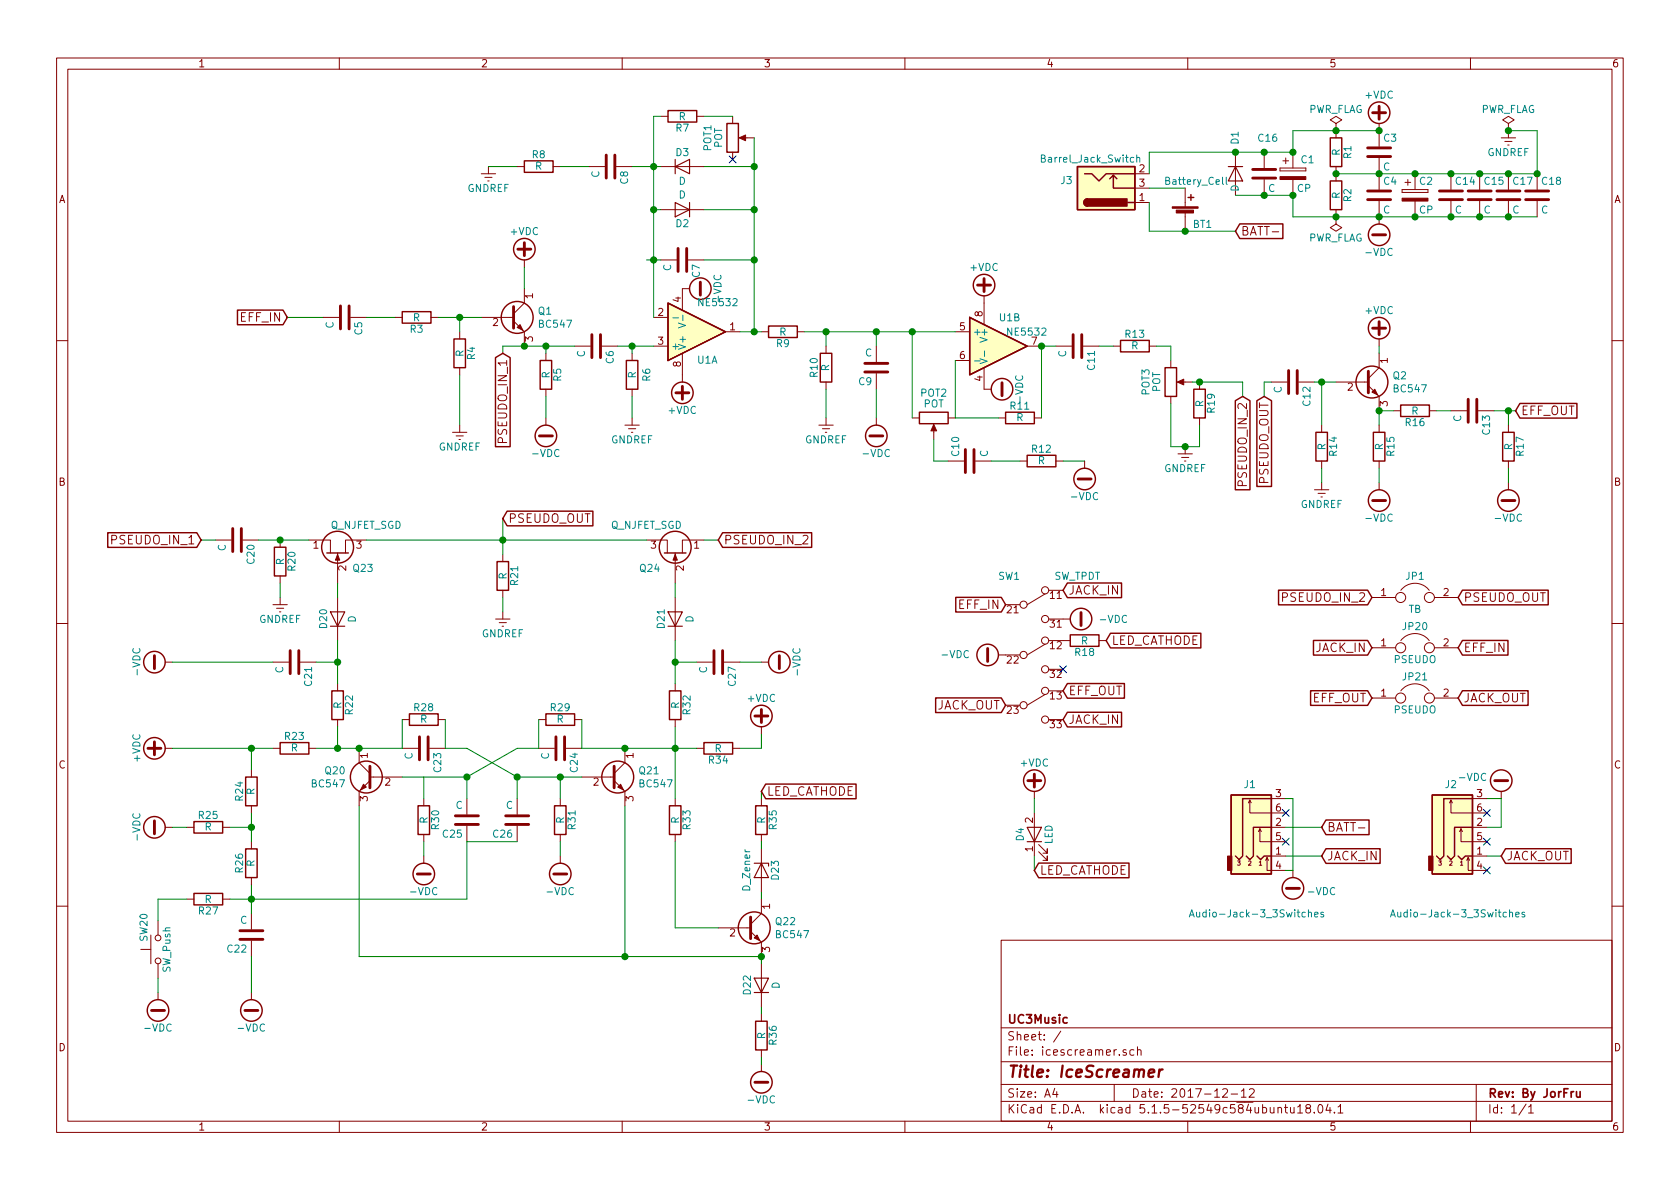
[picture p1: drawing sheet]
<svg xmlns="http://www.w3.org/2000/svg" width="297mm" height="210mm" viewBox="0 0 297 210" stroke-linecap="round" stroke-linejoin="round" font-family="sans-serif">
<defs><g id="words">
<text font-size="2.8" fill="#840000" x="178" y="190.5">Title: IceScreamer</text>
<g font-size="2.1" fill="#840000">
<text x="219.4" y="41.7">BATT-</text>
<text x="42.6" y="56.9">EFF_IN</text>
<text x="268.9" y="73.4">EFF_OUT</text>
<text x="89.7" y="78" transform="rotate(-90 89.7 78)">PSEUDO_IN_1</text>
<text x="220.5" y="85.6" transform="rotate(-90 220.5 85.6)">PSEUDO_IN_2</text>
<text x="224.3" y="85.6" transform="rotate(-90 224.3 85.6)">PSEUDO_OUT</text>
<text x="89.8" y="92.5">PSEUDO_OUT</text>
<text x="20" y="96.3">PSEUDO_IN_1</text>
<text x="127.9" y="96.3">PSEUDO_IN_2</text>
<text x="169.6" y="107.7">EFF_IN</text>
<text x="188.9" y="105.2">JACK_IN</text>
<text x="227" y="106.4">PSEUDO_IN_2</text>
<text x="258.7" y="106.4">PSEUDO_OUT</text>
<text x="196.5" y="114">LED_CATHODE</text>
<text x="232.6" y="115.3">JACK_IN</text>
<text x="258.7" y="115.3">EFF_IN</text>
<text x="165.5" y="125.5">JACK_OUT</text>
<text x="188.9" y="122.9">EFF_OUT</text>
<text x="232" y="124.2">EFF_OUT</text>
<text x="258.7" y="124.2">JACK_OUT</text>
<text x="188.9" y="128">JACK_IN</text>
<text x="135.5" y="140.7">LED_CATHODE</text>
<text x="234.6" y="147.1">BATT-</text>
<text x="183.8" y="154.7">LED_CATHODE</text>
<text x="234.6" y="152.1">JACK_IN</text>
<text x="266.3" y="152.1">JACK_OUT</text>
<text x="178" y="184">Sheet: /</text>
<text x="178" y="181">UC3Music</text>
<text x="178" y="186.7">File: icescreamer.sch</text>
<text x="178" y="196.9">KiCad E.D.A. kicad 5.1.5-52549c584ubuntu18.04.1</text>
<text x="178" y="194.1">Size: A4</text>
<text x="200" y="194.1">Date: 2017-12-12</text>
<text x="263" y="194.1">Rev: By JorFru</text>
<text x="263" y="196.9">Id: 1/1</text>
</g>
<g font-size="1.8" fill="#840000">
<text x="35" y="11.9">1</text>
<text x="85" y="11.9">2</text>
<text x="135" y="11.9">3</text>
<text x="185" y="11.9">4</text>
<text x="235" y="11.9">5</text>
<text x="285" y="11.9">6</text>
<text x="10.4" y="35.9">A</text>
<text x="201.4" y="35.6">1</text>
<text x="201.4" y="30.5">2</text>
<text x="201.4" y="33">3</text>
<text x="285.4" y="35.9">A</text>
<text x="94.2" y="52.8" transform="rotate(-90 94.2 52.8)">1</text>
<text x="120.4" y="53.4" transform="rotate(-90 120.4 53.4)">4</text>
<text x="87.1" y="57.7">2</text>
<text x="116.4" y="55.9">2</text>
<text x="129.1" y="58.4">1</text>
<text x="169.7" y="58.4">5</text>
<text x="173.7" y="56" transform="rotate(-90 173.7 56)">8</text>
<text x="94.2" y="60.4" transform="rotate(-90 94.2 60.4)">3</text>
<text x="116.4" y="61">3</text>
<text x="120.4" y="64.9" transform="rotate(-90 120.4 64.9)">8</text>
<text x="169.7" y="63.5">6</text>
<text x="182.4" y="61">7</text>
<text x="245.4" y="64.2" transform="rotate(-90 245.4 64.2)">1</text>
<text x="173.7" y="67.4" transform="rotate(-90 173.7 67.4)">4</text>
<text x="238.3" y="69.1">2</text>
<text x="245.4" y="71.9" transform="rotate(-90 245.4 71.9)">3</text>
<text x="10.4" y="85.9">B</text>
<text x="285.4" y="85.9">B</text>
<text x="55.4" y="97">1</text>
<text x="61.2" y="100.9" transform="rotate(-90 61.2 100.9)">2</text>
<text x="63" y="97">3</text>
<text x="115.1" y="97">3</text>
<text x="120.9" y="100.9" transform="rotate(-90 120.9 100.9)">2</text>
<text x="122.7" y="97">1</text>
<text x="185.7" y="105.9">11</text>
<text x="244.2" y="105.4">1</text>
<text x="255.2" y="105.4">2</text>
<text x="178.1" y="108.5">21</text>
<text x="185.7" y="111">31</text>
<text x="178.1" y="117.3">22</text>
<text x="185.7" y="114.8">12</text>
<text x="185.7" y="119.9">32</text>
<text x="244.2" y="114.3">1</text>
<text x="255.2" y="114.3">2</text>
<text x="185.7" y="123.7">13</text>
<text x="244.2" y="123.2">1</text>
<text x="255.2" y="123.2">2</text>
<text x="178.1" y="126.2">23</text>
<text x="185.7" y="128.8">33</text>
<text x="10.4" y="135.9">C</text>
<text x="65" y="134.1" transform="rotate(-90 65 134.1)">1</text>
<text x="112" y="134.1" transform="rotate(-90 112 134.1)">1</text>
<text x="285.4" y="135.9">C</text>
<text x="65" y="141.7" transform="rotate(-90 65 141.7)">3</text>
<text x="68.1" y="138.9">2</text>
<text x="104.9" y="138.9">2</text>
<text x="112" y="141.7" transform="rotate(-90 112 141.7)">3</text>
<text x="225.6" y="141">3</text>
<text x="225.6" y="143.5">6</text>
<text x="261.1" y="141">3</text>
<text x="261.1" y="143.5">6</text>
<text x="182.6" y="145.5" transform="rotate(-90 182.6 145.5)">2</text>
<text x="225.6" y="146">2</text>
<text x="225.6" y="148.6">5</text>
<text x="261.1" y="146">2</text>
<text x="261.1" y="148.6">5</text>
<text x="182.6" y="150.6" transform="rotate(-90 182.6 150.6)">1</text>
<text x="225.6" y="151.1">1</text>
<text x="225.6" y="153.7">4</text>
<text x="261.1" y="151.1">1</text>
<text x="261.1" y="153.7">4</text>
<text x="136.1" y="160.8" transform="rotate(-90 136.1 160.8)">1</text>
<text x="129.1" y="165.6">2</text>
<text x="136.1" y="168.4" transform="rotate(-90 136.1 168.4)">3</text>
<text x="10.4" y="185.9">D</text>
<text x="285.4" y="185.9">D</text>
<text x="35" y="199.9">1</text>
<text x="85" y="199.9">2</text>
<text x="135" y="199.9">3</text>
<text x="185" y="199.9">4</text>
<text x="235" y="199.9">5</text>
<text x="285" y="199.9">6</text>
</g>
<g font-size="1.8" fill="#008484">
<text x="241.5" y="17.4">+VDC</text>
<text x="119.5" y="23.3">R7</text>
<text x="120" y="21.3">R</text>
<text x="231.3" y="20">PWR_FLAG</text>
<text x="261.7" y="20">PWR_FLAG</text>
<text x="94.1" y="28">R8</text>
<text x="119.5" y="27.6">D3</text>
<text x="125.8" y="26.7" transform="rotate(-90 125.8 26.7)">POT1</text>
<text x="127.7" y="26.2" transform="rotate(-90 127.7 26.2)">POT</text>
<text x="184.5" y="28.7">Barrel_Jack_Switch</text>
<text x="219" y="25.5" transform="rotate(-90 219 25.5)">D1</text>
<text x="222.5" y="25.1">C16</text>
<text x="230.1" y="28.9">C1</text>
<text x="236.9" y="27.6" transform="rotate(-90 236.9 27.6)">R</text>
<text x="238.9" y="28" transform="rotate(-90 238.9 28)">R1</text>
<text x="244.7" y="25.1">C3</text>
<text x="263" y="27.6">GNDREF</text>
<text x="82.6" y="34">GNDREF</text>
<text x="94.6" y="30">R</text>
<text x="106" y="31.4" transform="rotate(-90 106 31.4)">C</text>
<text x="111" y="32.5" transform="rotate(-90 111 32.5)">C8</text>
<text x="120" y="35.1">D</text>
<text x="120" y="32.7">D</text>
<text x="187.6" y="32.6">J3</text>
<text x="206.3" y="32.7">Battery_Cell</text>
<text x="219" y="33.9" transform="rotate(-90 219 33.9)">D</text>
<text x="224.2" y="34">C</text>
<text x="229.4" y="34">CP</text>
<text x="236.9" y="35.2" transform="rotate(-90 236.9 35.2)">R</text>
<text x="238.9" y="35.7" transform="rotate(-90 238.9 35.7)">R2</text>
<text x="244.6" y="30.1">C</text>
<text x="244.7" y="32.7">C4</text>
<text x="251" y="32.7">C2</text>
<text x="257.5" y="32.7">C14</text>
<text x="262.5" y="32.7">C15</text>
<text x="267.6" y="32.7">C17</text>
<text x="272.7" y="32.7">C18</text>
<text x="90.3" y="41.6">+VDC</text>
<text x="119.5" y="40.2">D2</text>
<text x="210.9" y="40.3">BT1</text>
<text x="244.6" y="37.8">C</text>
<text x="251" y="37.8">CP</text>
<text x="257.3" y="37.8">C</text>
<text x="262.3" y="37.8">C</text>
<text x="267.4" y="37.8">C</text>
<text x="272.5" y="37.8">C</text>
<text x="118.7" y="47.9" transform="rotate(-90 118.7 47.9)">C</text>
<text x="171.6" y="47.9">+VDC</text>
<text x="231.2" y="42.7">PWR_FLAG</text>
<text x="241.7" y="45.3">-VDC</text>
<text x="123.7" y="49" transform="rotate(-90 123.7 49)">C7</text>
<text x="127.6" y="53.2" transform="rotate(-90 127.6 53.2)">-VDC</text>
<text x="59" y="58.1" transform="rotate(-90 59 58.1)">C</text>
<text x="64.1" y="59.2" transform="rotate(-90 64.1 59.2)">C5</text>
<text x="72.5" y="58.8">R3</text>
<text x="73" y="56.8">R</text>
<text x="95.2" y="55.6">Q1</text>
<text x="95.4" y="58">BC547</text>
<text x="123.7" y="54.1">NE5532</text>
<text x="137.8" y="59.4">R</text>
<text x="172" y="59.3">+</text>
<text x="176.8" y="56.8">U1B</text>
<text x="178.3" y="59.4">NE5532</text>
<text x="199" y="59.7">R13</text>
<text x="241.5" y="55.5">+VDC</text>
<text x="82" y="63.1" transform="rotate(-90 82 63.1)">R</text>
<text x="84" y="63.6" transform="rotate(-90 84 63.6)">R4</text>
<text x="103.4" y="63.2" transform="rotate(-90 103.4 63.2)">C</text>
<text x="108.5" y="64.3" transform="rotate(-90 108.5 64.3)">C6</text>
<text x="118.6" y="61.8">+</text>
<text x="121.3" y="62" transform="rotate(-90 121.3 62)">V+</text>
<text x="123.3" y="64.3">U1A</text>
<text x="137.3" y="61.4">R9</text>
<text x="146.6" y="65.7" transform="rotate(-90 146.6 65.7)">R</text>
<text x="153" y="63">C</text>
<text x="174.6" y="60.1" transform="rotate(-90 174.6 60.1)">V+</text>
<text x="188.5" y="63.2" transform="rotate(-90 188.5 63.2)">C</text>
<text x="193.6" y="65.4" transform="rotate(-90 193.6 65.4)">C11</text>
<text x="200" y="61.8">R</text>
<text x="97.2" y="66.9" transform="rotate(-90 97.2 66.9)">R</text>
<text x="99.2" y="67.4" transform="rotate(-90 99.2 67.4)">R5</text>
<text x="112.4" y="66.9" transform="rotate(-90 112.4 66.9)">R</text>
<text x="115" y="67.4" transform="rotate(-90 115 67.4)">R6</text>
<text x="144.6" y="66.6" transform="rotate(-90 144.6 66.6)">R10</text>
<text x="151.9" y="68.1">C9</text>
<text x="162.8" y="70.1">POT2</text>
<text x="180.9" y="71" transform="rotate(-90 180.9 71)">-VDC</text>
<text x="203.3" y="69.9" transform="rotate(-90 203.3 69.9)">POT3</text>
<text x="205.2" y="69.4" transform="rotate(-90 205.2 69.4)">POT</text>
<text x="226.6" y="69.5" transform="rotate(-90 226.6 69.5)">C</text>
<text x="231.7" y="71.7" transform="rotate(-90 231.7 71.7)">C12</text>
<text x="246.3" y="67.1">Q2</text>
<text x="246.6" y="69.4">BC547</text>
<text x="118.2" y="73.2">+VDC</text>
<text x="163.3" y="72.1">POT</text>
<text x="178.7" y="72.4">R11</text>
<text x="179.7" y="74.5">R</text>
<text x="212.8" y="72" transform="rotate(-90 212.8 72)">R</text>
<text x="214.8" y="73" transform="rotate(-90 214.8 73)">R19</text>
<text x="248.6" y="75.4">R16</text>
<text x="249.6" y="73.3">R</text>
<text x="258.4" y="74.6" transform="rotate(-90 258.4 74.6)">C</text>
<text x="263.4" y="76.8" transform="rotate(-90 263.4 76.8)">C13</text>
<text x="77.5" y="79.7">GNDREF</text>
<text x="94.3" y="80.8">-VDC</text>
<text x="108" y="78.4">GNDREF</text>
<text x="142.3" y="78.4">GNDREF</text>
<text x="152.8" y="80.8">-VDC</text>
<text x="169.6" y="80.6" transform="rotate(-90 169.6 80.6)">C10</text>
<text x="174.7" y="80.8" transform="rotate(-90 174.7 80.8)">C</text>
<text x="182.5" y="80.1">R12</text>
<text x="183.5" y="82.1">R</text>
<text x="205.8" y="83.5">GNDREF</text>
<text x="234.4" y="79.6" transform="rotate(-90 234.4 79.6)">R</text>
<text x="236.4" y="80.6" transform="rotate(-90 236.4 80.6)">R14</text>
<text x="244.5" y="79.6" transform="rotate(-90 244.5 79.6)">R</text>
<text x="246.6" y="80.6" transform="rotate(-90 246.6 80.6)">R15</text>
<text x="267.4" y="79.6" transform="rotate(-90 267.4 79.6)">R</text>
<text x="269.4" y="80.6" transform="rotate(-90 269.4 80.6)">R17</text>
<text x="189.6" y="88.4">-VDC</text>
<text x="229.9" y="89.8">GNDREF</text>
<text x="58.4" y="93.5">Q_NJFET_SGD</text>
<text x="107.9" y="93.5">Q_NJFET_SGD</text>
<text x="241.7" y="92.2">-VDC</text>
<text x="264.5" y="92.2">-VDC</text>
<text x="39.9" y="97.5" transform="rotate(-90 39.9 97.5)">C</text>
<text x="45" y="99.7" transform="rotate(-90 45 99.7)">C20</text>
<text x="50.2" y="99.9" transform="rotate(-90 50.2 99.9)">R</text>
<text x="52.2" y="100.9" transform="rotate(-90 52.2 100.9)">R20</text>
<text x="62.5" y="101.1">Q23</text>
<text x="113.2" y="101.1">Q24</text>
<text x="89.6" y="102.5" transform="rotate(-90 89.6 102.5)">R</text>
<text x="91.6" y="103.4" transform="rotate(-90 91.6 103.4)">R21</text>
<text x="176.5" y="102.5">SW1</text>
<text x="186.3" y="102.5">SW_TPDT</text>
<text x="248.6" y="102.5">JP1</text>
<text x="45.8" y="110.2">GNDREF</text>
<text x="57.8" y="111.1" transform="rotate(-90 57.8 111.1)">D20</text>
<text x="62.9" y="110.1" transform="rotate(-90 62.9 110.1)">D</text>
<text x="85.2" y="112.7">GNDREF</text>
<text x="117.5" y="111.1" transform="rotate(-90 117.5 111.1)">D21</text>
<text x="122.6" y="110.1" transform="rotate(-90 122.6 110.1)">D</text>
<text x="191.1" y="114">R</text>
<text x="194.7" y="110.2">-VDC</text>
<text x="248.1" y="111.4">JP20</text>
<text x="249" y="108.4">TB</text>
<text x="24.8" y="119.2" transform="rotate(-90 24.8 119.2)">-VDC</text>
<text x="50.1" y="119.1" transform="rotate(-90 50.1 119.1)">C</text>
<text x="125" y="119.1" transform="rotate(-90 125 119.1)">C</text>
<text x="141.5" y="119.2" transform="rotate(-90 141.5 119.2)">-VDC</text>
<text x="166.7" y="116.4">-VDC</text>
<text x="190.1" y="116">R18</text>
<text x="246.5" y="117.3">PSEUDO</text>
<text x="55.2" y="121.3" transform="rotate(-90 55.2 121.3)">C21</text>
<text x="60.4" y="125.3" transform="rotate(-90 60.4 125.3)">R</text>
<text x="73.3" y="125.8">R28</text>
<text x="97.4" y="125.8">R29</text>
<text x="120.1" y="125.3" transform="rotate(-90 120.1 125.3)">R</text>
<text x="130.1" y="121.3" transform="rotate(-90 130.1 121.3)">C27</text>
<text x="132.2" y="124.1">+VDC</text>
<text x="248.1" y="120.3">JP21</text>
<text x="50.4" y="130.9">R23</text>
<text x="62.4" y="126.3" transform="rotate(-90 62.4 126.3)">R22</text>
<text x="74.3" y="127.8">R</text>
<text x="98.4" y="127.8">R</text>
<text x="122.1" y="126.3" transform="rotate(-90 122.1 126.3)">R32</text>
<text x="246.5" y="126.2">PSEUDO</text>
<text x="24.8" y="134.7" transform="rotate(-90 24.8 134.7)">+VDC</text>
<text x="51.4" y="132.9">R</text>
<text x="57.6" y="136.9">Q20</text>
<text x="72.9" y="134.3" transform="rotate(-90 72.9 134.3)">C</text>
<text x="78" y="136.5" transform="rotate(-90 78 136.5)">C23</text>
<text x="97.1" y="134.3" transform="rotate(-90 97.1 134.3)">C</text>
<text x="102.2" y="136.5" transform="rotate(-90 102.2 136.5)">C24</text>
<text x="113.1" y="136.9">Q21</text>
<text x="125.4" y="135">R34</text>
<text x="126.4" y="133">R</text>
<text x="180.5" y="135.6">+VDC</text>
<text x="43" y="141.6" transform="rotate(-90 43 141.6)">R24</text>
<text x="45" y="140.6" transform="rotate(-90 45 140.6)">R</text>
<text x="55.3" y="139.2">BC547</text>
<text x="80.6" y="143">C</text>
<text x="89.5" y="143">C</text>
<text x="113.2" y="139.2">BC547</text>
<text x="220" y="139.4">J1</text>
<text x="255.6" y="139.4">J2</text>
<text x="258.2" y="138.1">-VDC</text>
<text x="24.8" y="148.4" transform="rotate(-90 24.8 148.4)">-VDC</text>
<text x="35.2" y="144.8">R25</text>
<text x="36.2" y="146.9">R</text>
<text x="75.6" y="145.7" transform="rotate(-90 75.6 145.7)">R</text>
<text x="77.6" y="146.6" transform="rotate(-90 77.6 146.6)">R30</text>
<text x="78.4" y="148.1">C25</text>
<text x="87.2" y="148.1">C26</text>
<text x="99.7" y="145.7" transform="rotate(-90 99.7 145.7)">R</text>
<text x="101.8" y="146.6" transform="rotate(-90 101.8 146.6)">R31</text>
<text x="120.1" y="145.7" transform="rotate(-90 120.1 145.7)">R</text>
<text x="122.1" y="146.6" transform="rotate(-90 122.1 146.6)">R33</text>
<text x="135.3" y="145.7" transform="rotate(-90 135.3 145.7)">R</text>
<text x="137.3" y="146.6" transform="rotate(-90 137.3 146.6)">R35</text>
<text x="181" y="148.7" transform="rotate(-90 181 148.7)">D4</text>
<text x="186.1" y="149.3" transform="rotate(-90 186.1 149.3)">LED</text>
<text x="43" y="154.3" transform="rotate(-90 43 154.3)">R26</text>
<text x="45" y="153.3" transform="rotate(-90 45 153.3)">R</text>
<text x="137.7" y="155.5" transform="rotate(-90 137.7 155.5)">D23</text>
<text x="35.2" y="161.7">R27</text>
<text x="36.2" y="159.7">R</text>
<text x="72.7" y="158.3">-VDC</text>
<text x="96.9" y="158.3">-VDC</text>
<text x="132.6" y="157.4" transform="rotate(-90 132.6 157.4)">D_Zener</text>
<text x="231.5" y="158.3">-VDC</text>
<text x="26.1" y="166.4" transform="rotate(-90 26.1 166.4)">SW20</text>
<text x="42.5" y="163.4">C</text>
<text x="137.2" y="163.6">Q22</text>
<text x="137.3" y="165.9">BC547</text>
<text x="211.9" y="162.2">Audio-Jack-3_3Switches</text>
<text x="247.4" y="162.2">Audio-Jack-3_3Switches</text>
<text x="30.1" y="172" transform="rotate(-90 30.1 172)">SW_Push</text>
<text x="40.3" y="168.4">C22</text>
<text x="132.8" y="175.8" transform="rotate(-90 132.8 175.8)">D22</text>
<text x="137.8" y="174.9" transform="rotate(-90 137.8 174.9)">D</text>
<text x="25.8" y="182.4">-VDC</text>
<text x="42.3" y="182.4">-VDC</text>
<text x="135.3" y="183.8" transform="rotate(-90 135.3 183.8)">R</text>
<text x="137.3" y="184.7" transform="rotate(-90 137.3 184.7)">R36</text>
<text x="132.4" y="195.1">-VDC</text>
</g>
<g font-size="1.1" fill="#840000">
<text x="218.8" y="153.1">3</text>
<text x="220.7" y="153.1">2</text>
<text x="222.6" y="153.1">1</text>
<text x="254.4" y="153.1">3</text>
<text x="256.3" y="153.1">2</text>
<text x="258.2" y="153.1">1</text>
</g>
</g></defs>
<g fill="none" stroke="#840000" stroke-width=".18">
<path d="M10 10.3h277v189.9h-277zM12 12.2h273v186.1h-273zM60 10.3v1.9M110 10.3v1.9M160 10.3v1.9M210 10.3v1.9M260 10.3v1.9M85.1 30.7h2.5M85.7 31.4h1.3M86.2 32h.3M86.4 29.5v1.2M91.4 29.5h1.3"/>
<path d="M97.8 29.5h1.3M104.1 29.5h2.8M109 29.5h2.8M116.8 37.1h7.7M116.8 29.5h7.7M116.8 20.6h1.3M123.2 20.6h1.3M129.5 20.6v1.2M129.5 26.9v1.3M131.1 24.4h2.2M200.7 35.8h2.5M200.7 30.7h2.5"/>
<path d="M200.7 33.3h2.5M209.5 33.3v3.3M209.5 37.6v3.3M218.4 26.9v7.6M223.5 26.9v2.8M223.5 31.7v2.8M226.3 29.7v.5zM226.3 30.2h4.6zM226.3 29.7h4.6zM226.8 28.4h1M227.3 27.9v1.1M228.6 26.9v2.8"/>
<path d="M228.6 31.7v2.8M230.9 29.7v.5zM236.2 38.3v1.3l1 .7-1 .6-1-.6 1-.7M236.2 38.3h.1M236.2 21.8l1-.6-1-.6-1 .6 1 .6v1.3M236.2 23.1h.1M236.2 23.1v1.3M236.2 29.5v2.5M236.2 37.1v1.2M243.8 21.8v4.1M243.8 27.9v5.6M243.8 35.6v4"/>
<path d="M247.9 33.5v.5zM247.9 34h4.6zM247.9 33.5h4.6zM248.4 32.3h1M248.9 31.7v1.1M250.2 30.7v2.8M250.2 35.6v2.7M252.5 33.5v.5zM256.5 30.7v2.8M256.5 35.6v2.7M261.6 30.7v2.8M261.6 35.6v2.7"/>
<path d="M265.4 24.4h2.6M266.1 25h1.2M266.6 25.6h.2M266.7 21.8l1-.6-1-.6-1 .6 1 .6v1.3M266.7 23.1h.1M266.7 23.1v1.3M266.7 30.7v2.8M266.7 35.6v2.7M271.8 30.7v2.8M271.8 35.6v2.7M57.1 56.1h2.8M62 56.1h2.8"/>
<path d="M69.8 56.1h1.3M76.2 56.1h1.3M81.3 58.7v1.2M85.1 56.1h5.7M90.8 56.8l1.9 1.9v2.5M92.7 51v2.6l-1.9 1.9M92.7 46v1.2M115.6 56.1h2.5M116.8 46h2.8M121.7 46h2.8M121.9 51h-1.3v3.9M128.3 58.7h2.5"/>
<path d="M134.6 58.7h1.3M141 58.7h1.2M168.9 58.7h2.5M174 52.3v5.1M243.8 59.9v1.3M10 60.2h2M80 76.4h2.5M80.6 77.1h1.3M81.2 77.7h.2M81.3 65v1.3M81.3 75.2v1.2M96.5 62.5v1.2"/>
<path d="M96.5 68.8v1.3M96.5 73.9v1.3M101.6 61.2h2.8M106.4 61.2h2.8M110.5 75.2h2.5M111.1 75.8h1.3M111.6 76.4h.3M111.8 62.5v1.2M111.8 68.8v1.3M111.8 73.9v1.3M115.6 61.2h2.5M120.6 62.5v5.1"/>
<path d="M144.8 75.2h2.5M145.4 75.8h1.3M145.9 76.4h.3M146 61.2v1.3M146 67.6v1.2M146 73.9v1.3M154.9 61.2v2.8M154.9 66v2.8M154.9 73.9v1.3M161.3 73.9h1.3M165.1 75.4v2.3M167.6 73.9h1.3"/>
<path d="M168.9 63.7h2.5M174 65v3.8h1.3M176.5 73.9h1.3M181.6 61.2h2.5M182.9 73.9h1.2M186.7 61.2h2.8M191.5 61.2h2.8M196.8 61.2h1.3M203.2 61.2h1.3M207 63.7v1.3M207 70.1v1.3M208.5 67.6h2.3"/>
<path d="M209.5 79v1.3M212.1 67.6v1.2M212.1 73.9v1.3M224.8 67.6h2.8M229.6 67.6h2.8M233.7 75.2v1.2M236.2 67.6h5.7M241.9 68.2l1.9 1.9v2.5M243.8 62.5v2.5l-1.9 1.9M243.8 75.2v1.2M246.4 72.6h1.2M252.7 72.6h1.3"/>
<path d="M256.5 72.6h2.8M261.4 72.6h2.8M266.7 75.2v1.2M285 60.2h2M38.1 95.5h2.8M42.9 95.5h2.8M49.5 95.5v1.3M54.6 95.5h3.8v2.3M59.7 97.8v5.3M64.8 95.5h-3.7v2.3M88.9 98v1.3M114.3 95.5h3.7v2.3"/>
<path d="M119.4 97.8v5.3M124.5 95.5h-3.9v2.3M167.6 81.5h2.8M172.5 81.5h2.8M180.3 81.5h1.3M186.7 81.5h1.3M191.8 81.5v1.3M208.3 80.3h2.5M208.9 80.9h1.3M209.4 81.5h.3M232.4 86.6h2.5M233 87.2h1.3"/>
<path d="M233.6 87.9h.2M233.7 81.5v1.3M233.7 85.3v1.3M243.8 81.5v1.3M243.8 85.3v1.3M266.7 81.5v1.3M266.7 85.3v1.3M10 110.3h2M29.2 117.1h1.3M48.3 117.1h2.8M48.3 106.9h2.5M48.9 107.6h1.3"/>
<path d="M49.4 108.2h.3M49.5 101.8v1.3M49.5 105.7v1.2M53.1 117.1h2.8M59.7 105.7v7.6M87.6 109.5h2.6M88.3 110.1h1.2M88.8 110.7h.2M88.9 104.4v1.3M88.9 108.2v1.3M119.4 105.7v7.6M123.2 117.1h2.8"/>
<path d="M128 117.1h2.8M134.6 117.1h1.3M176.5 115.8h1.3M184.8 113.9l-3.2 1.9M184.8 105l-3.2 1.9M188 113.3h1.2M188 109.5h1.2M194.3 113.3h1.3M242.6 105.7h4.2M242.6 114.5h4.2M247.7 104.4a3.2 3.2 0 0 1 5 0M247.7 113.3a3.2 3.2 0 0 1 5 0"/>
<path d="M253.6 105.7h4.2M253.6 114.5h4.2M285 110.3h2M29.2 132.3h1.3M44.4 136.1v1.3M48.3 132.3h1.2M54.6 132.3h1.3M59.7 120.9v1.3M59.7 127.2v1.3M63.5 132.3v2.6l1.9 1.9M65.4 138l-1.9 1.9v2.6M65.4 137.4h5.7"/>
<path d="M71.1 132.3h2.8M71.1 127.2h1.3M75.9 132.3h2.8M77.5 127.2h1.2M95.2 132.3h2.8M95.2 127.2h1.3M100.1 132.3h2.8M101.6 127.2h1.3M102.9 137.4h5.7M108.6 138l1.9 1.9v2.6M110.5 132.3v2.6l-1.9 1.9M119.4 120.9v1.3"/>
<path d="M119.4 127.2v1.3M123.2 132.3h1.3M129.5 132.3h1.3M134.6 128.5v1.3M182.9 139.9v1.3M184.8 122.8l-3.2 1.9M242.6 123.4h4.2M247.7 122.2a3.2 3.2 0 0 1 5 0M253.6 123.4h4.2M265.4 139.9v1.3M29.2 146.3h1.3M33 146.3h1.3"/>
<path d="M33 159h1.3M39.4 146.3h1.2M39.4 159h1.2M44.4 142.5v1.3M44.4 148.8v1.3M44.4 155.2v1.3M74.9 141.2v1.3M74.9 147.6v1.2M74.9 151.4v1.2M82.5 141.2v2.8M82.5 146v2.8M91.4 141.2v2.8"/>
<path d="M91.4 146v2.8M99.1 141.2v1.3M99.1 147.6v1.2M99.1 151.4v1.2M119.4 141.2v1.3M119.4 147.6v1.2M134.6 159v2.5l-1.9 1.9M134.6 141.2v1.3M134.6 147.6v1.2M134.6 150.1v7.6M182.9 143.8v7.6M183.6 150.6l1.6 1.5v-.7v.7h-.8"/>
<path d="M183.6 149.3l1.6 1.6v-.8v.8h-.8M220.7 142l.3-.5v2.3h6.3M221 141.5l.2 .5M222.5 147.1l.3-.5v2.2h4.5M222.8 146.6l.2 .5M223.8 152.1l.2-.5v2.3h3.3M224 151.6l.3 .5M224.8 151.4h2.5M224.8 146.3h2.5M224.8 141.2h2.5M228.6 153.9v1.3M256.3 142l.2-.5v2.3h6.4"/>
<path d="M256.5 141.5l.3 .5M258.1 147.1l.2-.5v2.2h4.6M258.3 146.6l.3 .5M259.3 152.1l.3-.5v2.3h3.3M259.6 151.6l.2 .5M260.3 151.4h2.6M260.3 146.3h2.6M260.3 141.2h2.6M10 160.2h2M24.9 167.9h1.8M26.7 165.3v5.1M27.9 162.8v2.5"/>
<path d="M27.9 170.4v2.6M27.9 175.5v1.3M44.4 161.5v2.8M44.4 166.4v2.8M44.4 175.5v1.3M127 164.1h5.7M132.7 164.7l1.9 1.9v2.6M134.6 170.4v7.6M134.6 179.3v1.3M177 166.3h108v32h-108zM285 160.2h2M60 198.3v1.9"/>
<path d="M110 198.3v1.9M134.6 185.7v1.2M134.6 188.2v1.3M160 198.3v1.9M177 194.8h108M177 191.8h108M177 187.8h108M177 181.8h108M186.5 192.5l-.4 1h1M186.8 193v1M187.6 182.3l-1.3 2M197 191.8v3"/>
<path d="M199.1 185.7l-.3-.1-.2 .2v.2l.5 .2v.3h-.5M200.5 185.7l-.4-.1-.3 .3v.6l.3 .1 .4-.1M201.1 185.7l.2-.1 .4 .1 .1 .9M201.1 185.1v1.5M210 198.3v1.9M216.2 192.7l.2-.2h.4l.2 .5-.9 1h.9M217.7 193.5h1.1M219.5 193l.4-.5v1.5M219.5 194h.8M220.9 192.7l.2-.2h.4l.2 .2 .1 .3-1 1h1M226 196l.2-.2 .3 .1 .1 .9M227.1 195.8h.6"/>
<path d="M227.3 195.3v1.3l.4 .2M228.2 195.8v.9l.4 .1 .2-.1M228.8 195.8v1M229.4 195.8l.5-.5v1.5M229.4 196.8h.9M231.2 196l-.3-.2v-.3a.48 .48 0 0 1 .7-.1l.1 .2-.1 .3-.6 .1-.1 .3v.4l.3 .1 .4-.1 .1-.2v-.2l-.3-.3M232.4 196.7v.1M233.1 195.5l.3-.2a.8 .8 0 0 1 .5 .8 .8 .8 0 0 1-.5 .7l-.3-.1-.1-.4zM234.8 195.2l-.4 1.1h1M235.2 195.8v1M235.9 196.7v.1M236.6 195.8l.4-.5v1.5"/>
<path d="M236.6 196.8h.8M260 198.3v1.9M261 191.8v6.5M269.8 195.2l-1.2 2M270.3 195.8l.4-.5v1.5M270.3 196.8h.8"/>
<circle cx="181" cy="115.8" r=".63"/>
<circle cx="181" cy="106.9" r=".63"/>
<circle cx="184.8" cy="113.3" r=".63"/>
<circle cx="184.8" cy="118.4" r=".63"/>
<circle cx="184.8" cy="109.5" r=".63"/>
<circle cx="184.8" cy="104.4" r=".63"/>
<circle cx="247.6" cy="105.7" r=".89"/>
<circle cx="247.6" cy="114.5" r=".89"/>
<circle cx="252.7" cy="105.7" r=".89"/>
<circle cx="252.7" cy="114.5" r=".89"/>
<circle cx="181" cy="124.7" r=".63"/>
<circle cx="184.8" cy="122.2" r=".63"/>
<circle cx="184.8" cy="127.2" r=".63"/>
<circle cx="247.6" cy="123.4" r=".89"/>
<circle cx="252.7" cy="123.4" r=".89"/>
<circle cx="27.9" cy="165.9" r=".51"/>
<circle cx="27.9" cy="169.9" r=".51"/>
</g>
<path d="M278.7 193l.1 .9 .4 .1 .2-.1M279.4 193v1" fill="none" stroke="#840000" stroke-width=".3"/>
<path d="M203.1 189.8l1-.2-.1-.4-.5-.1-.4 .3v.9l.2 .1 .6-.1M205 189.1l-.2 1.3M205.6 189.1a.54 .54 0 0 0-.6 .4" fill="none" stroke="#840000" stroke-width=".41"/>
<g fill="none" stroke="#840000" stroke-width=".25">
<path d="M118.1 19.6h5.1v2h-5.1zM92.7 28.4h5.1v2.1h-5.1zM128.5 21.8h2.1v5.1h-2.1zM190.5 29.5h10.2v7.6h-10.2zM191.8 30.7h1.2l1.3 1.3 1.3-1.3h5.1M192.3 35.2a.63 .63 0 0 0-.7 .6 .63 .63 0 0 0 .7 .6M196.2 31.6l.6-.6v2.3h3.9M196.8 31l.7 .6M199.4 35.8h1.3M210.1 34.9h1M210.6 34.4v1M219.2 39.6h7.6v2.6h-7.6l-.8-1.3z"/>
<path d="M235.2 24.4h2v5.1h-2zM235.2 32h2v5.1h-2zM42 54.8h8l.8 1.3-.8 1.3h-8zM71.1 55.1h5.1v2h-5.1zM80.3 59.9h2v5.1h-2zM118.1 53.6l10.2 5.1-10.2 5zM135.9 57.7h5.1v2h-5.1zM171.4 56.1l10.2 5.1-10.2 5.1zM87.6 63.2l1.3-.7 1.3 .7v15.8h-2.6zM95.5 63.7h2v5.1h-2zM110.7 63.7h2.1v5.1h-2.1zM145 62.5h2.1v5.1h-2.1z"/>
<path d="M162.6 72.9h5v2h-5zM177.8 72.9h5.1v2h-5.1zM198.1 60.2h5.1v2h-5.1zM206 65h2v5.1h-2zM211.1 68.8h2v5.1h-2zM218.4 70.9l1.3-.8 1.3 .8v15.7h-2.6zM222.2 70.9l1.3-.8 1.3 .8v15.1h-2.6zM232.7 76.4h2v5.1h-2zM242.8 76.4h2.1v5.1h-2.1zM247.6 71.6h5.1v2.1h-5.1zM265.7 76.4h2v5.1h-2zM268.7 71.3h10.1v2.6h-10.1l-.7-1.3z"/>
<path d="M19 94.2h15.8l.8 1.3-.8 1.3h-15.8zM48.5 96.8h2v5h-2zM57.8 97.8h3.8M87.9 99.3h2v5.1h-2zM89.7 90.4h15.1v2.6h-15.1l-.8-1.3zM117.5 97.8h3.8M127.8 94.2h15.7v2.6h-15.7l-.8-1.3zM181.6 80.5h5.1v2h-5.1zM169 105.6h8l.8 1.3-.8 1.3h-8zM188.7 103.1h9.6v2.6h-9.6l-.7-1.3zM189.2 112.3h5.1v2h-5.1zM196.3 112h16v2.6h-16l-.7-1.3z"/>
<path d="M226.1 104.4h15.7l.8 1.3-.8 1.3h-15.7zM232.2 113.3h9.6l.8 1.2-.8 1.3h-9.6zM258.6 104.4h15.1v2.6h-15.1l-.8-1.3zM258.6 113.3h8v2.5h-8l-.8-1.3zM43.4 137.4h2.1v5.1h-2.1zM49.5 131.3h5.1v2h-5.1zM58.7 122.2h2v5h-2zM72.4 126.2h5.1v2.1h-5.1zM96.5 126.2h5.1v2.1h-5.1zM118.4 122.2h2v5h-2zM124.5 131.3h5v2h-5zM135.4 138.7h16v2.5h-16l-.8-1.3z"/>
<path d="M165.4 123.4h11.6l.8 1.3-.8 1.3h-11.6zM188.7 126h9.6v2.5h-9.6l-.7-1.3zM188.7 120.9h10.1v2.6h-10.1l-.7-1.3zM231.7 122.1h10.1l.8 1.3-.8 1.3h-10.1zM258.6 122.1h11.6v2.6h-11.6l-.8-1.3zM34.3 158h5.1v2h-5.1zM34.3 145.3h5.1v2h-5.1zM43.4 150.1h2.1v5.1h-2.1zM73.9 142.5h2v5.1h-2zM98 142.5h2.1v5.1h-2.1zM118.4 142.5h2v5.1h-2zM133.6 142.5h2v5.1h-2z"/>
<path d="M183.6 152.6h16v2.6h-16l-.7-1.3zM217.7 140.6h7.1v14h-7.1zM222.2 151.4l.7 .6 .6-.6h1.3M224.8 146.3h-3.2v5.1l-.6 .6-.7-.6M224.8 141.2h-5.1v10.2l-.6 .6-.7-.6M234.4 145h7.7v2.6h-7.7l-.7-1.3zM234.4 150.1h9.6v2.6h-9.6l-.7-1.3zM253.2 140.6h7.1v14h-7.1zM257.8 151.4l.6 .6 .7-.6h1.2M260.3 146.3h-3.1v5.1l-.7 .6-.6-.6M260.3 141.2h-5v10.2l-.7 .6-.6-.6M266.2 150.1h11.6v2.6h-11.6l-.8-1.3z"/>
<path d="M133.6 180.6h2v5.1h-2z"/>
<circle cx="243.8" cy="19.9" r="1.9"/>
<circle cx="91.4" cy="56.1" r="2.82"/>
<circle cx="92.7" cy="44.1" r="1.9"/>
<circle cx="123.8" cy="51" r="1.9"/>
<circle cx="174" cy="50.4" r="1.9"/>
<circle cx="243.8" cy="41.5" r="1.9"/>
<circle cx="243.8" cy="58" r="1.9"/>
<circle cx="96.5" cy="77.1" r="1.9"/>
<circle cx="120.6" cy="69.5" r="1.9"/>
<circle cx="154.9" cy="77.1" r="1.9"/>
<circle cx="177.2" cy="68.8" r="1.9"/>
<circle cx="242.6" cy="67.6" r="2.82"/>
<circle cx="59.7" cy="96.8" r="2.82"/>
<circle cx="119.4" cy="96.8" r="2.82"/>
<circle cx="191.8" cy="84.7" r="1.9"/>
<circle cx="243.8" cy="88.5" r="1.9"/>
<circle cx="266.7" cy="88.5" r="1.9"/>
<circle cx="27.3" cy="117.1" r="1.9"/>
<circle cx="137.8" cy="117.1" r="1.9"/>
<circle cx="174.6" cy="115.8" r="1.9"/>
<circle cx="191.1" cy="109.5" r="1.9"/>
<circle cx="27.3" cy="132.3" r="1.9"/>
<circle cx="64.8" cy="137.4" r="2.82"/>
<circle cx="109.2" cy="137.4" r="2.82"/>
<circle cx="134.6" cy="126.6" r="1.9"/>
<circle cx="182.9" cy="138" r="1.9"/>
<circle cx="265.4" cy="138" r="1.9"/>
<circle cx="27.3" cy="146.3" r="1.9"/>
<circle cx="74.9" cy="154.6" r="1.9"/>
<circle cx="99.1" cy="154.6" r="1.9"/>
<circle cx="228.6" cy="157.1" r="1.9"/>
<circle cx="27.9" cy="178.7" r="1.9"/>
<circle cx="44.4" cy="178.7" r="1.9"/>
<circle cx="133.3" cy="164.1" r="2.82"/>
<circle cx="134.6" cy="191.4" r="1.9"/>
</g>
<g fill="none" stroke="#840000" stroke-width=".51">
<path d="M242.7 19.9h2.3M243.8 18.8v2.3M107.2 27.4v4.1M108.7 27.4v4.1M221.5 31.5h4.1M221.5 30h4.1M241.8 35.3h4.1M241.8 33.8h4.1M241.8 27.7h4.1M241.8 26.2h4.1M254.5 35.3h4.1M254.5 33.8h4.1"/>
<path d="M259.6 35.3h4.1M259.6 33.8h4.1M264.7 35.3h4M264.7 33.8h4M269.7 35.3h4.1M269.7 33.8h4.1M60.2 54.1v4.1M61.7 54.1v4.1M90.8 54.2v3.8M91.6 44.1h2.3M92.7 42.9v2.3M104.6 59.2v4"/>
<path d="M106.2 59.2v4M119.9 43.9v4.1M121.4 43.9v4.1M123.8 49.9v2.3M172.8 50.4h2.3M174 49.3v2.3M189.7 59.2v4M191.3 59.2v4M242.7 41.5h2.3M242.7 58h2.3M243.8 56.9v2.3M95.4 77.1h2.3"/>
<path d="M119.5 69.5h2.3M120.6 68.3v2.3M152.9 64.3h4.1M152.9 65.8h4.1M153.8 77.1h2.3M170.7 79.5v4.1M172.2 79.5v4.1M177.2 67.7v2.3M227.8 65.5v4.1M229.4 65.5v4.1M241.9 65.7v3.8M259.6 70.6v4.1"/>
<path d="M261.1 70.6v4.1M41.1 93.5v4M42.7 93.5v4M190.6 84.7h2.3M242.7 88.5h2.3M265.6 88.5h2.2M27.3 115.9v2.3M51.3 115.1v4M52.8 115.1v4M126.2 115.1v4M127.8 115.1v4M137.8 115.9v2.3"/>
<path d="M174.6 114.7v2.3M191.1 108.3v2.3M26.2 132.3h2.2M27.3 131.2v2.3M65.4 135.5v3.8M74.2 130.3v4.1M75.7 130.3v4.1M98.3 130.3v4.1M99.8 130.3v4.1M108.6 135.5v3.8M133.5 126.6h2.3M134.6 125.5v2.3"/>
<path d="M181.7 138h2.3M182.9 136.9v2.3M264.3 138h2.3M27.3 145.2v2.2M73.8 154.6h2.3M80.5 144.3h4.1M80.5 145.8h4.1M89.4 144.3h4.1M89.4 145.8h4.1M97.9 154.6h2.3M227.5 157.1h2.2M26.8 178.7h2.3"/>
<path d="M42.4 164.6h4.1M42.4 166.1h4.1M43.3 178.7h2.3M132.7 162.2v3.8M133.5 191.4h2.3"/>
</g>
<g fill="#840000" stroke="#840000" stroke-width=".18">
<path d="M133.3 165.9l.6-.6 .5 1.1z"/>
<path d="M243.1 68.8l.5 1-1-.5z"/>
<path d="M91.4 57.9l.5-.5 .6 1z"/>
<path d="M217 151.4h.8v2.5h-.8z"/>
<path d="M109.2 139.2l.5-.5 .5 1z"/>
<path d="M252.6 151.4h.8v2.5h-.8z"/>
<path d="M226.3 31.2h4.6v.5h-4.6z"/>
<path d="M59.7 98l.4 1.1h-.8z"/>
<path d="M119.4 98l.4 1.1h-.8z"/>
<path d="M64.3 138.7l.5 .5-1 .5z"/>
<path d="M207.3 36.6h4.5v.2h-4.5z"/>
<path d="M208 37.2h3v.5h-3z"/>
<path d="M247.9 35h4.6v.6h-4.6z"/>
<path d="M208.2 67.6l1.1-.5v1z"/>
<path d="M165.1 75.1l.5 1.1h-1z"/>
<path d="M130.7 24.4l1.1-.5v1z"/>
</g>
<g fill="#ffffc2" stroke="#ffffc2" stroke-width=".18">
<path d="M217.7 140.6h7.1v14h-7.1z"/>
<path d="M253.2 140.6h7.1v14h-7.1z"/>
<path d="M190.5 29.5h10.2v7.6h-10.2z"/>
<path d="M118.1 53.6l10.2 5.1-10.2 5z"/>
<path d="M171.4 56.1l10.2 5.1-10.2 5.1z"/>
</g>
<g fill="none" stroke="#008484" stroke-width=".18">
<path d="M201 28l.2-.2 .3 .1v.8M201 27.4v1.3M216.8 31.3v1.1l.2 .2M119 56.2h1M119.9 57.1l1.3 .5-1.3 .4M120.7 55.7v1M172.3 63.8h1M173.3 63.4l1.2 .5-1.2 .4M174.1 62.1v.9M210.3 162.1l.4-1.2 .5 1.2M210.4 161.8h.6M231.3 161.4l.2-.1 .3 .1 .1 .7"/>
<path d="M232.4 161.7l.6-.1v-.2l-.4-.1-.2 .2 .1 .6h.5M234 161.4l-.3-.1-.2 .2 .1 .2 .4 .1v.3h-.5M245.8 162.1l.5-1.2 .4 1.2M246 161.8h.6M266.9 161.4l.2-.1 .3 .1v.7M268 161.7l.6-.1-.1-.2-.3-.1-.2 .2v.6h.5M269.6 161.4l-.3-.1-.2 .2v.2l.5 .1v.3h-.5"/>
</g>
<g fill="none" stroke="#840000" stroke-width=".2">
<path d="M119.4 35.8l2.5 1.3-2.5 1.2zM119.4 29.5l2.5-1.3v2.5zM119.4 28.2v2.5M121.9 35.8v2.5M217.2 29.5h2.5M218.4 29.5l1.3 2.5h-2.5zM58.4 108.2h2.6l-1.3 2.5zM58.4 110.7h2.6M118.1 108.2h2.5l-1.2 2.5zM118.1 110.7h2.5M133.3 152.6h2.6v.6M134.6 152.6l1.3 2.6h-2.6z"/>
<path d="M181.6 146.3h2.5l-1.2 2.5zM181.6 148.8h2.5M133.3 173h2.6l-1.3 2.5zM133.3 175.5h2.6"/>
</g>
<g fill="#840000" stroke="#840000" stroke-width=".25">
<path d="M191.8 35.4l.5-.2v1.2a.64 .64 0 0 1-.6-.3 .64 .64 0 0 1 .1-.7z"/>
<path d="M192.3 35.2h7v1.2h-7z"/>
</g>
<g fill="none" stroke="#008400" stroke-width=".18">
<path d="M86.4 29.5h5M99.1 29.5h5M111.8 29.5h5M115.6 37.1h1.2M116.8 20.6h-1.2v35.5M124.5 29.5h8.8M124.5 20.6h5M124.5 37.1h8.8M133.3 24.4v34.3M203.2 35.8v5.1h15.2M203.2 33.3h6.3M218.4 34.5h10.2v3.8h43.2"/>
<path d="M243.8 23.1h-15.2v3.8h-25.4v3.8M266.7 23.1h5.1v7.6h-35.6M50.8 56.1h6.3M64.8 56.1h5M77.5 56.1h7.6M81.3 56.1v2.6M92.7 47.2v3.8M114.3 46h2.5M124.5 46h8.8M130.8 58.7h3.8M142.2 58.7h26.7M146 58.7v2.5"/>
<path d="M154.9 58.7v2.5M161.3 58.7v15.2M81.3 66.3v8.9M96.5 61.2v1.3M96.5 70.1v3.8M101.6 61.2h-12.7v1.3M109.2 61.2h6.4M111.8 61.2v1.3M111.8 70.1v3.8M146 68.8v5.1M154.9 68.8v5.1M165.1 77.7v3.8h2.5"/>
<path d="M168.9 63.7v10.2h7.6M186.7 61.2h-2.6v12.7M194.3 61.2h2.5M204.5 61.2h2.5v2.5M207 71.4v7.6h5.1v-3.8M210.8 67.6h8.9v2.5M224.8 67.6h-1.3v2.5M232.4 67.6h3.8M233.7 67.6v7.6M243.8 61.2v1.3M246.4 72.6h-2.6v2.6M254 72.6h2.5"/>
<path d="M264.2 72.6h3.8M266.7 72.6v2.6M35.6 95.5h2.5M45.7 95.5h8.9M64.8 95.5h49.5M88.9 91.7v6.3M124.5 95.5h2.5M175.3 81.5h5M188 81.5h3.8M233.7 82.8v2.5M243.8 82.8v2.5M266.7 82.8v2.5"/>
<path d="M30.5 117.1h17.8M49.5 103.1v2.6M55.9 117.1h3.8M59.7 103.1v2.6M59.7 113.3v7.6M88.9 105.7v2.5M119.4 103.1v2.6M119.4 113.3v7.6M119.4 117.1h3.8M130.8 117.1h3.8M30.5 132.3h17.8M44.4 132.3v3.8"/>
<path d="M59.7 128.5v3.8M71.1 137.4h11.4M71.1 127.2v5.1h-15.2M74.9 137.4v3.8M78.7 127.2v5.1h3.8l8.9 5.1M82.5 137.4v3.8M91.4 137.4h11.5M91.4 137.4v3.8M95.2 127.2v5.1h-3.8l-8.9 5.1M99.1 137.4v3.8M102.9 127.2v5.1h20.3M119.4 128.5v12.7"/>
<path d="M134.6 129.8v2.5h-3.8M134.6 139.9v1.3M30.5 146.3h2.5M33 159h-5.1v3.8M40.6 146.3h3.8M44.4 143.8v5M44.4 156.5v5M63.5 142.5v26.7h71.1v1.2M74.9 148.8v2.6M91.4 148.8h-8.9v10.2h-41.9M99.1 148.8v2.6M110.5 142.5v26.7"/>
<path d="M119.4 148.8v15.3h7.6M134.6 148.8v1.3M134.6 157.7v1.3M182.9 141.2v2.6M182.9 151.4v2.5M227.3 151.4h6.4M227.3 141.2h1.3v12.7h-1.3M227.3 146.3h6.4M262.9 151.4h2.5M262.9 141.2h2.5v5.1h-2.5M27.9 173v2.5M44.4 169.2v6.3"/>
<path d="M134.6 178v1.3M134.6 186.9v1.3"/>
</g>
<g fill="#008400" stroke="#008400" stroke-width=".25">
<circle cx="271.8" cy="30.7" r=".51"/>
<circle cx="146.1" cy="58.7" r=".51"/>
<circle cx="223.5" cy="34.5" r=".51"/>
<circle cx="154.9" cy="58.7" r=".51"/>
<circle cx="223.5" cy="26.9" r=".51"/>
<circle cx="161.3" cy="58.7" r=".51"/>
<circle cx="233.7" cy="67.6" r=".51"/>
<circle cx="218.4" cy="26.9" r=".51"/>
<circle cx="243.8" cy="38.3" r=".51"/>
<circle cx="266.7" cy="72.6" r=".51"/>
<circle cx="88.9" cy="95.5" r=".51"/>
<circle cx="266.7" cy="38.3" r=".51"/>
<circle cx="44.5" cy="146.3" r=".51"/>
<circle cx="266.7" cy="30.7" r=".51"/>
<circle cx="115.6" cy="46" r=".51"/>
<circle cx="115.6" cy="37.1" r=".51"/>
<circle cx="44.5" cy="159" r=".51"/>
<circle cx="236.2" cy="38.3" r=".51"/>
<circle cx="250.2" cy="38.3" r=".51"/>
<circle cx="92.7" cy="61.2" r=".51"/>
<circle cx="133.4" cy="29.5" r=".51"/>
<circle cx="243.8" cy="30.7" r=".51"/>
<circle cx="243.8" cy="72.6" r=".51"/>
<circle cx="236.2" cy="23.1" r=".51"/>
<circle cx="134.6" cy="169.2" r=".51"/>
<circle cx="81.3" cy="56.1" r=".51"/>
<circle cx="133.4" cy="37.1" r=".51"/>
<circle cx="110.5" cy="132.3" r=".51"/>
<circle cx="133.4" cy="46" r=".51"/>
<circle cx="96.5" cy="61.2" r=".51"/>
<circle cx="133.4" cy="58.7" r=".51"/>
<circle cx="63.5" cy="132.3" r=".51"/>
<circle cx="115.6" cy="29.5" r=".51"/>
<circle cx="212.1" cy="67.6" r=".51"/>
<circle cx="228.6" cy="26.9" r=".51"/>
<circle cx="228.6" cy="34.5" r=".51"/>
<circle cx="236.2" cy="30.7" r=".51"/>
<circle cx="243.8" cy="23.1" r=".51"/>
<circle cx="209.6" cy="79" r=".51"/>
<circle cx="119.4" cy="132.3" r=".51"/>
<circle cx="209.6" cy="40.9" r=".51"/>
<circle cx="82.6" cy="137.4" r=".51"/>
<circle cx="91.4" cy="137.4" r=".51"/>
<circle cx="59.7" cy="117.1" r=".51"/>
<circle cx="110.5" cy="169.2" r=".51"/>
<circle cx="59.7" cy="132.3" r=".51"/>
<circle cx="99.1" cy="137.4" r=".51"/>
<circle cx="49.5" cy="95.5" r=".51"/>
<circle cx="184.2" cy="61.2" r=".51"/>
<circle cx="44.5" cy="132.3" r=".51"/>
<circle cx="256.5" cy="38.3" r=".51"/>
<circle cx="261.6" cy="38.3" r=".51"/>
<circle cx="256.5" cy="30.7" r=".51"/>
<circle cx="261.6" cy="30.7" r=".51"/>
<circle cx="119.4" cy="117.1" r=".51"/>
<circle cx="266.7" cy="23.1" r=".51"/>
<circle cx="250.2" cy="30.7" r=".51"/>
<circle cx="111.8" cy="61.2" r=".51"/>
</g>
<g fill="none" stroke="#000084" stroke-width=".18">
<path d="M128.9 27.6l1.2 1.2M130.1 27.6l-1.2 1.2M187.4 117.7l1.2 1.3M188.6 117.7l-1.2 1.3M226.7 148.2l1.2 1.2M226.7 143.1l1.2 1.3M227.9 148.2l-1.2 1.2M227.9 143.1l-1.2 1.3M262.3 153.3l1.2 1.2M262.3 148.2l1.2 1.2M262.3 143.1l1.2 1.3M263.5 153.3l-1.2 1.2"/>
<path d="M263.5 148.2l-1.2 1.2M263.5 143.1l-1.2 1.3"/>
</g>
<use href="#words"/>
</svg>
